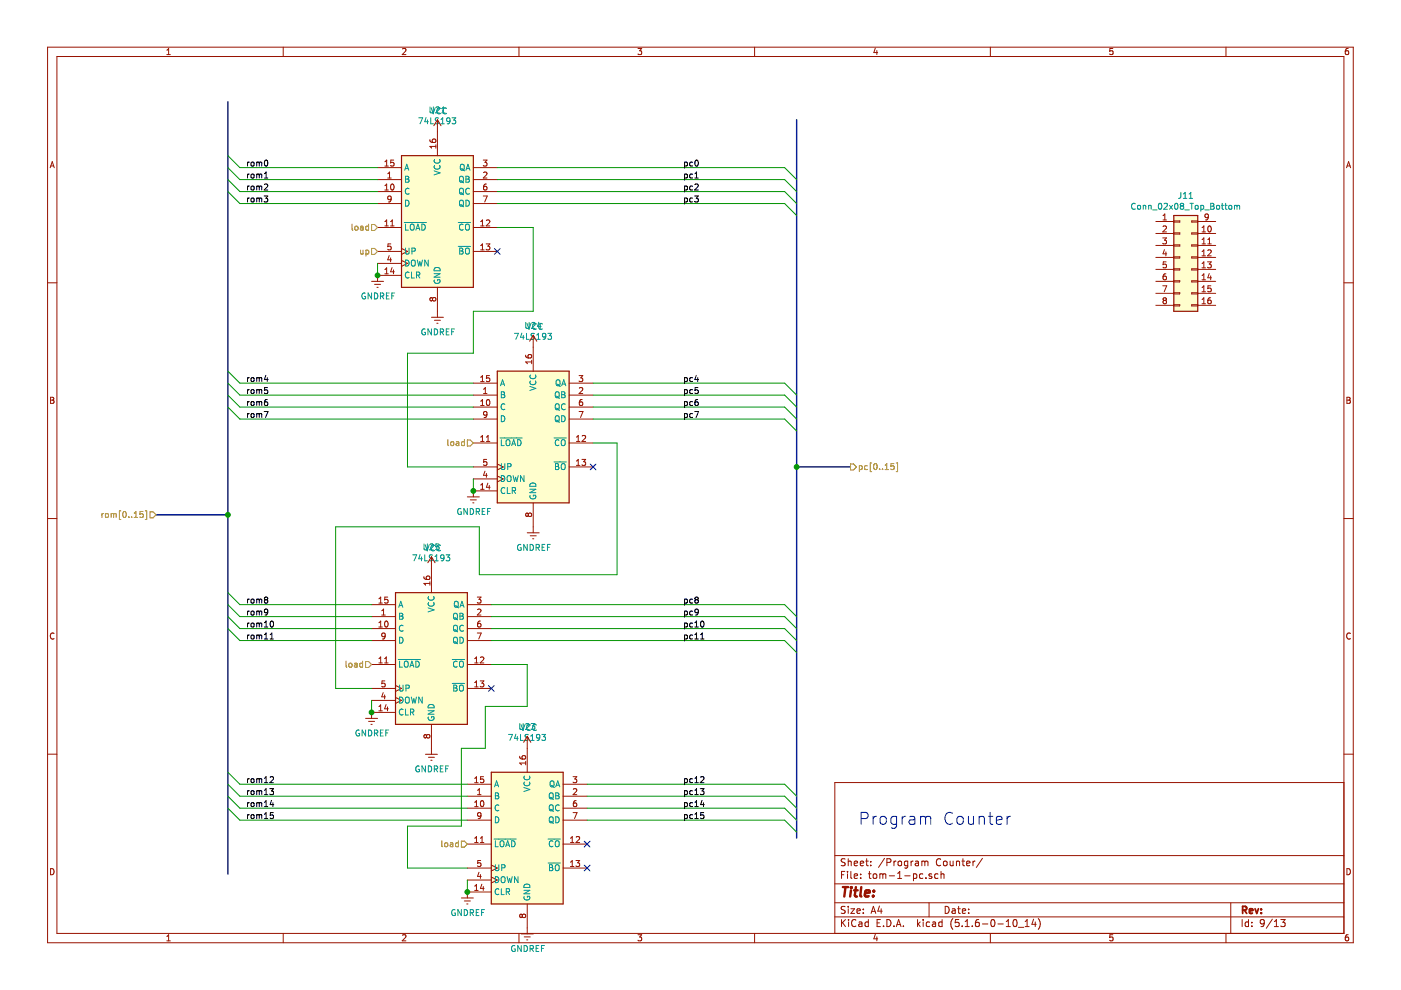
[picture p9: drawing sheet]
<svg xmlns="http://www.w3.org/2000/svg" width="297mm" height="210mm" viewBox="0 0 297 210" stroke-linecap="round" stroke-linejoin="round" font-family="sans-serif">
<path d="M.1 0h297v209.9h-297z" fill-rule="evenodd" fill="#fff" stroke="#fff" stroke-width=".21"/>
<g fill="none" stroke="#981200" stroke-width=".21">
<path d="M10.1 10h276.8v189.9h-276.8zM12.1 12h272.8v185.9h-272.8zM35.4 11.6h.7M35.4 10.6l.4-.3v1.3M60 10v2M85.3 10.4l.5-.1 .3 .3-.8 1h.8M110 10v2M135.3 10.3h.8l-.5 .5 .4 .1v.5l-.2 .2-.5-.2M160 10v2M185.6 10.2l-.3 .9h.8M185.9 10.7v.9M210 10v2"/>
<path d="M235.9 10.3h-.6v.6l.6-.1v.6l-.1 .2-.5-.2M259.9 10v2M285.9 10.3h-.4l-.2 .3-.1 .7 .3 .3 .4-.2v-.6h-.4l-.3 .2M10.6 35.6l.5-1.3 .4 1.3M10.7 35.2h.7M80 38.1h5.1M80 35.5h5.1M81.6 35.2h.7M81.6 34.3l.4-.4v1.3M81.6 39.4l.4-.4v1.3M82.2 37.7h.7M82.2 36.8l.4-.3v1.2"/>
<path d="M82.9 39.1l.2-.1a.67 .67 0 0 1 .5 .7 .67 .67 0 0 1-.5 .6l-.3-.5zM83.5 33.9h-.6l-.1 .6 .5-.1 .3 .3v.3l-.3 .2-.5-.1M91.1 29.6l.2 .4 .4 .2h.6l.1-.6-.2-.1-.5 .1-.1 .4 .3 .2M92.4 30.7v.7M92.4 31h-1.3l.4 .4M92.7 25.4v7.6M92.7 25.4l-.7 1.3M92.7 25.4l.8 1.3M100.4 38.1h5M100.4 35.5h5M102.5 33.9h.8l-.5 .5 .4 .1 .1 .5-.3 .2-.5-.1M102.5 36.6l.5-.1 .3 .3-.8 .9h.8"/>
<path d="M103.1 39h-.2a.79 .79 0 0 0-.1 1.3l.3-.1 .2-.4-.3-.3h-.2l-.3 .3M285.5 35.6l.4-1.3 .5 1.3M285.6 35.2h.6M10.1 60h2M78.8 59.7h2.5M80 40.6h5.1M80 48.2h5.1M80 53.3h5.1M80 55.8h5.1M80 43.2h5.1M81.6 47.9h.7M81.6 58.1h.7"/>
<path d="M81.6 40.3h.7M81.6 47l.4-.4v1.3M81.6 57.1l.4-.3v1.3M82.5 54.2l-.3 .9h.8M82.8 47.9h.8M82.8 54.7v.8M82.8 47l.4-.4v1.3M82.9 51.7h-.6l-.1 .6 .5-.1 .2 .2v.4l-.2 .2-.5-.1M82.9 42.1l-.2 .2h-.4l-.1-.2 .1-.4 .4-.1 .2 .2-.1 .9-.5 .1M83.1 56.7l-.3 .9h.8M83.4 57.2v.9M85.1 58.4h-5.1v1.3"/>
<path d="M85.1 55.2l1.3 .6-1.3 .7M85.1 52.7l1.3 .6-1.3 .6M100.4 40.6h5M100.4 48.2h5M100.4 53.3h5M100.4 43.2h5M101.9 47.9h.7M101.9 53h.7M101.9 47l.4-.4v1.3M101.9 52.1l.4-.4v1.3M102.5 41.6h.8l-.5 1.2M103.1 51.7h.8l-.5 .5 .4 .1 .1 .5-.3 .2-.5-.1"/>
<path d="M103.1 46.8l.5-.2 .3 .4-.8 .9h.8M245.1 47h3.8M245.1 49.5h3.8M245.1 52h3.8M245.1 54.6h3.8M245.1 57.1h3.8M245.1 59.7h3.8M246.5 50.4h.8l-.4 .5 .3 .2 .1 .4-.2 .2-.6-.1M246.6 46.6h.7M246.6 45.7l.4-.3v1.2M246.6 48l.5-.1 .2 .4-.8 .9h.8M246.9 52.9l-.3 .9h.8"/>
<path d="M247.2 58.1h-.2a.79 .79 0 0 0-.2 1.2h.4l.1-.5-.2-.3h-.3l-.2 .3M247.2 53.4v.8M247.2 55.5h-.5l-.1 .6 .5-.1 .2 .3v.3l-.2 .2-.5-.1M248.9 46.8h1.2v.3h-1.2zM248.9 49.4h1.2v.2h-1.2zM248.9 51.9h1.2v.3h-1.2zM248.9 54.5h1.2v.2h-1.2zM248.9 57h1.2v.2h-1.2zM248.9 59.5h1.2v.3h-1.2zM252.7 59.5h1.2v.3h-1.2zM252.7 57h1.2v.2h-1.2zM252.7 51.9h1.2v.3h-1.2z"/>
<path d="M252.7 49.4h1.2v.2h-1.2zM252.7 46.8h1.2v.3h-1.2zM252.7 54.5h1.2v.2h-1.2zM253.9 47h3.8M253.9 49.5h3.8M253.9 52h3.8M253.9 54.6h3.8M253.9 57.1h3.8M253.9 59.7h3.8M254.9 49.2h.7M254.9 48.3l.3-.4v1.3M254.9 50.8l.3-.4v1.3"/>
<path d="M254.9 53.3l.3-.3v1.2M254.9 55.9l.3-.4v1.3M254.9 58.4l.3-.3v1.2M254.9 51.7h.7M254.9 54.2h.7M254.9 56.8h.7M254.9 59.3h.7M256 55.5h.8l-.4 .5 .3 .1 .1 .5-.2 .2-.6-.1M256.1 53.1l.5-.1 .2 .3-.8 .9h.8M256.1 51.7h.7M256.1 50.8l.3-.4v1.3M256.2 48l.2-.1a.67 .67 0 0 1 .4 .6 .67 .67 0 0 1-.4 .7l-.3-.5z"/>
<path d="M256.2 45.9l-.3 .3-.3-.1-.1-.2v-.4l.4-.1 .3 .2-.2 .9-.4 .1M256.4 58l-.3 .9h.8M256.7 58.5v.8M284.9 60h2M79.4 60.3h1.3M79.9 60.9h.3M91.5 67.3h2.5M91.7 63.3l.2-.2h.3l.2 .2v.4l-.2 .1h-.3l-.2-.2M91.7 63.3l-.3-.2-.3 .2v.3l.3 .2 .3-.2M91.7 63.3v.3M92.1 67.9h1.3M92.6 68.5h.3"/>
<path d="M92.7 60.9v6.4M101.9 80l.4-.4v1.3M103.8 79.6h-.6l-.1 .6 .5-.1 .3 .3v.3l-.3 .2-.5-.1M111.5 75.3l.1 .4 .4 .2h.6l.1-.6-.2-.1-.5 .1-.1 .3 .3 .3M112.7 76.4v.7M112.7 76.7h-1.2l.3 .4M113.1 71.1v7.6M113.1 71.1l-.8 1.2M113.1 71.1l.7 1.2M122.8 79.6h.8l-.5 .5 .4 .1 .1 .5-.3 .2-.5-.1M245.1 62.2h3.8M245.1 64.7h3.8"/>
<path d="M246.5 60.6h.9l-.6 1.3M246.8 63.7l-.2 .2v.3l.2 .2h.4l.1-.2v-.3l-.2-.2M246.8 63.7h.3M247.2 63.2l-.4-.1-.1 .2-.1 .1 .2 .3M247.2 63.2v.1M247.2 63.3l.1 .1-.2 .3M248.9 62.1h1.2v.2h-1.2zM248.9 64.6h1.2v.3h-1.2zM252.7 62.1h1.2v.2h-1.2zM252.7 64.6h1.2v.3h-1.2zM253.9 62.2h3.8M253.9 64.7h3.8"/>
<path d="M254.9 61l.3-.4v1.3M254.9 63.5l.3-.4v1.3M254.9 61.9h.7M254.9 64.4h.7M256.7 63.1l-.4 .2-.2 .4v.6l.6 .1 .1-.2-.1-.5-.4-.1-.2 .3M256.7 60.6h-.6v.6l.5-.1 .2 .2v.3l-.2 .3-.5-.2M10.7 84.2h.5l.2 .3-.2 .3 .3 .3-.3 .4h-.5zM10.7 84.8h.5M100.4 83.8h5M100.4 86.3h5M100.4 93.9h5M100.4 99h5"/>
<path d="M100.4 81.2h5M100.4 88.8h5M101.9 85.1l.4-.4v1.3M101.9 92.7l.4-.4v1.3M101.9 86h.7M101.9 93.6h.7M101.9 80.9h.7M102.5 83.4h.8M102.5 82.5l.4-.3v1.2M102.6 87.4l-.1 .4 .1 .2h.4l.3-.2M102.6 87.3h.4l.3 .2-.2 .9-.5 .1M102.6 87.3v.1"/>
<path d="M102.8 99.9l-.3 .9h.8M103.1 93.6h.8M103.1 92.7l.4-.4v1.3M103.2 97.4h-.6l-.1 .6 .5-.1 .3 .2v.3l-.3 .3-.5-.2M103.3 84.8l.1-.1a.67 .67 0 0 1 .5 .6 .67 .67 0 0 1-.5 .7l-.3-.5zM105.4 98.4l1.3 .6-1.3 .6M120.7 83.8h5M120.7 86.3h5M120.7 93.9h5M120.7 99h5M120.7 81.2h5M120.7 88.8h5"/>
<path d="M122.2 93.6h.8M122.2 92.7l.4-.4v1.3M122.2 97.8l.4-.4v1.3M122.2 98.7h.8M122.8 87.3h.8l-.5 1.2M122.8 82.3l.5-.1 .3 .3-.8 .9h.8M123.4 97.4h.8l-.5 .5 .4 .1 .1 .4-.3 .3-.5-.2M123.4 84.7h-.2a.79 .79 0 0 0-.1 1.3l.3-.1 .2-.5-.3-.2h-.2l-.3 .2M123.4 92.5l.5-.2 .3 .4-.8 .9h.8M285.6 84.2h.4l.3 .3-.3 .3 .3 .3-.2 .4h-.5zM285.6 84.8h.4M10.1 109.9h2"/>
<path d="M91.5 118v7.7M91.5 118l-.8 1.3M91.5 118l.7 1.3M99.1 105.4h2.5M99.7 106h1.3M100.2 106.6h.3M100.4 101.5h5M101.9 102.8l.4-.3v1.3M101.9 103.8h.7M103.1 100.4v.8M103.4 102.4l-.3 .9h.8M103.7 102.9v.9"/>
<path d="M105.4 104.1h-5v1.3M105.4 100.9l1.3 .6-1.3 .7M111.8 113h2.5M112 109l-.2-.2-.3 .2v.3l.2 .2 .3-.2M112 109l.2-.2h.3l.2 .2v.4l-.2 .1h-.3l-.2-.2M112 109v.3M112.4 113.6h1.3M112.9 114.2h.3M113.1 106.6v6.4M284.9 109.9h2M11.5 134.3a.58 .58 0 0 0-.8 .5 .58 .58 0 0 0 .8 .6M78.8 130.7h5.1"/>
<path d="M78.8 133.3h5.1M78.8 128.2h5.1M78.8 135.8h5.1M80.3 132.9h.8M80.3 127l.4-.4v1.3M80.3 132l.4-.3v1.2M80.3 139.6l.4-.3v1.3M80.3 127.9h.8M80.9 130.4h.8M80.9 129.5l.4-.4v1.3M81.5 139.6l.4-.3v1.3M81.7 134.8l-.3 .2h-.3l-.2-.2 .1-.5 .4-.1 .3 .3-.2 .9-.4 .1"/>
<path d="M81.7 131.8l.2-.1a.67 .67 0 0 1 .4 .6 .67 .67 0 0 1-.4 .6l-.4-.4zM82.2 126.6h-.6l-.1 .6 .5-.1 .3 .2v.3l-.3 .3-.5-.2M89.9 122.3l.1 .4 .4 .2 .6-.1 .1-.5-.2-.2-.5 .2v.3l.2 .3M91.1 123.3v.8M91.1 123.7h-1.2l.3 .4M99.1 130.7h5.1M99.1 133.3h5.1M99.1 128.2h5.1M99.1 135.8h5.1M100.6 139.6l.4-.3v1.3M101.2 134.2h.8l-.5 1.3M101.2 126.6h.8l-.4 .5 .3 .1 .1 .4-.3 .3-.5-.2"/>
<path d="M101.2 129.3l.5-.2 .3 .4-.8 .9h.8M101.9 139.4l.4-.1 .3 .3-.8 1h.8M101.9 131.7h-.3a.79 .79 0 0 0-.1 1.2h.4l.1-.5-.3-.2h-.2l-.3 .2M286.3 134.3a.58 .58 0 0 0-.8 .5 .58 .58 0 0 0 .8 .6M10.1 159.9h2M77.5 152.3h2.5M78.1 152.9h1.3M78.7 153.6h.2M78.8 140.9h5.1M78.8 146h5.1M78.8 148.5h5.1M80.3 149.8l.4-.4v1.3"/>
<path d="M80.3 140.6h.8M80.3 150.7h.8M81.2 146.9l-.3 .8h.8M81.5 147.3v.9M81.5 140.6h.8M81.6 144.4h-.6l-.1 .6 .5-.1 .3 .2v.3l-.3 .2-.5-.1M81.9 149.4l-.4 .9h.8M82.2 149.9v.8M83.9 151h-5.1v1.3M83.9 147.9l1.2 .6-1.2 .6M83.9 145.3l1.2 .7-1.2 .6M90.2 159.9h2.5"/>
<path d="M90.4 156l.3-.3h.2l.2 .3v.4l-.2 .1h-.2l-.3-.3M90.4 156l-.2-.3-.3 .3v.2l.2 .3 .3-.3M90.4 156v.2M91.5 153.6v6.3M99.1 140.9h5.1M99.1 146h5.1M100.6 144.7l.4-.3v1.2M100.6 140.6h.8M100.6 145.6h.8M101.8 144.4h.8l-.4 .5 .3 .1 .1 .4-.3 .2-.5-.1M111.8 156.1v7.6M111.8 156.1l-.8 1.3"/>
<path d="M111.8 156.1l.7 1.3M284.9 159.9h2M90.8 160.6h1.3M91.3 161.2h.3M99.1 168.8h5.1M99.1 171.4h5.1M99.1 179h5.1M99.1 166.3h5.1M99.1 173.9h5.1M100.6 171h.8M100.6 165l.4-.3v1.2M100.6 170.1l.4-.3v1.2"/>
<path d="M100.6 177.7l.4-.3v1.2M100.6 178.6h.8M100.6 165.9h.8M101.2 168.5h.8M101.2 167.6l.4-.4v1.3M101.9 178.6h.7M101.9 177.7l.3-.3v1.2M102 172.9l-.3 .2-.3-.1-.2-.1 .1-.5 .4-.1 .3 .2-.2 .9-.4 .2M102 169.8h.2a.67 .67 0 0 1 .4 .6 .67 .67 0 0 1-.4 .6 .83 .83 0 0 1-.2-1.2zM102.5 164.7h-.6v.6l.4-.1 .3 .2v.3l-.3 .2-.4-.1M110.2 160.3l.1 .5 .4 .1h.6l.1-.6-.2-.1-.5 .1v.4l.2 .2M111.5 161.4v.8"/>
<path d="M111.5 161.8h-1.3l.3 .4M119.4 168.8h5.1M119.4 171.4h5.1M119.4 179h5.1M119.4 166.3h5.1M119.4 173.9h5.1M120.9 178.6h.8M120.9 177.7l.4-.3v1.2M121.5 164.7h.8l-.4 .5 .3 .1 .1 .4-.3 .2-.5-.1M121.5 172.3h.8l-.5 1.3M121.6 167.3l.4-.1 .3 .4-.8 .9h.8M122.2 169.8h-.3a.79 .79 0 0 0-.1 1.2h.4l.1-.5-.3-.3h-.2l-.2 .3"/>
<path d="M122.2 177.5l.4-.1 .3 .3-.8 .9h.8M284.9 165.9h-107.9v32M10.7 184.2a.65 .65 0 0 1 .8 .6 .65 .65 0 0 1-.8 .7zM35.4 198.5l.4-.3v1.3M35.4 199.5h.7M60 197.9v2M85.3 198.3l.5-.1 .3 .3-.8 1h.8M97.8 190.4h2.6M98.5 191h1.2M99 191.7h.2M99.1 184h5.1M99.1 186.6h5.1"/>
<path d="M100.6 187.9l.4-.4v1.3M100.6 188.8h.8M101.6 184.9l-.4 .9h.8M101.9 185.4v.9M101.9 182.4h-.6l-.1 .7 .5-.2 .3 .3v.3l-.3 .2-.5-.1M102.2 187.5l-.3 .9h.7M102.5 188v.8M104.2 189.1h-5.1v1.3M104.2 185.9l1.2 .7-1.2 .6M104.2 183.4l1.2 .6-1.2 .7M110 197.9v2M110.4 193.8l-.2 .3v.2l.2 .3"/>
<path d="M110.4 194.6h.1M110.4 193.8h.1M110.5 193.8l.2 .3M110.5 198h2.6M110.7 194.1l.3-.3h.2l.3 .3-.1 .3-.2 .2h-.2l-.3-.3M110.7 194.3l-.2 .3M110.7 194.1v.2M111.1 198.6h1.3M111.7 199.3h.2M111.8 191.7v6.3M119.4 184h5.1M120.9 182.8l.4-.4v1.3"/>
<path d="M120.9 183.7h.8M122.1 182.4h.8l-.4 .5 .3 .2 .1 .4-.3 .2-.5-.1M135.3 198.2h.8l-.5 .5 .4 .1v.6l-.2 .1-.5-.1M160 197.9v2M177 194.4h107.9M177 191.4h107.9M177 187.4h107.9M177 181.4h107.9M178.4 185.5h.5M178.4 195v1.5M178.6 195.6l.7 .9M179.1 184.8h-.7v1.5"/>
<path d="M179.2 192.2h-.6l-.3 .2 .2 .4 .6 .3v.4l-.2 .2-.6-.1M179.2 182.1h-.6l-.3 .2 .2 .4 .6 .3v.4l-.2 .2-.6-.1M179.3 195l-.9 .8M179.7 184.8v.1M179.7 185.3v1M179.8 182.1v1.5M179.8 192.2v.1M179.8 192.7v1M179.8 182.7l.2-.1h.4l.1 1M179.9 195v.1M179.9 195.5v1M180.4 192.7h.8l-.8 1h.8"/>
<path d="M180.4 184.8v1.3l.2 .2M181.1 183.1l.7-.2v-.3h-.5l-.2 .2 .1 .7h.6M181.1 185.8l.7-.2v-.3h-.5l-.2 .2 .1 .7h.6M181.5 195.1a.59 .59 0 0 0-.8 0 .59 .59 0 0 0-.1 .7 .56 .56 0 0 0 .2 .6 .56 .56 0 0 0 .7-.1M181.7 193.2l.7-.2-.1-.2-.4-.1-.2 .2 .1 .7h.5M182.1 195.5h.6l.1 1M182.4 183.1l.7-.2-.1-.3h-.4l-.2 .2 .1 .7h.5M182.5 186.1v.2M182.5 185.3v.2M182.8 195.8l-.5 .1-.3 .2 .3 .4 .5-.1M183 193.5v.2M183 192.8v.1"/>
<path d="M183.5 182.6h.6M183.7 182.1v1.3l.4 .2M184.1 195.5h-.4l-.3 .2 .1 .6 .2 .2 .4-.1M184.1 195v1.5M184.1 185.3h.6M184.3 184.8v1.3l.4 .2M184.6 183.4v.2M184.6 182.6v.2M184.7 193.7l.5-1.5 .5 1.5M184.8 193.2h.8M185.2 185.4l.2-.1 .4 .1v.7l-.2 .2-.4-.2zM185.6 198.1l-.3 .9h.8"/>
<path d="M185.9 198.6v.9M186 195.7h.5M186.5 192.1l-.4 1.1h1M186.5 185.4l.5-.1 .2 .2M186.5 185.3v1M186.7 195h-.7v1.5h.7M186.8 192.7v1M187.2 185.5l.2-.2h.4v1M187.2 185.5v.8M187.3 196.3v.2M187.5 182l-1.2 1.9M188 195a.76 .76 0 0 1 .9 .7 .76 .76 0 0 1-.9 .8z"/>
<path d="M188 182.9l.8-.1 .1-.2-.1-.4-.2-.1h-.6v1.5M188.5 185.7h1.2M189.5 196.3v.2M189.5 182.6v1M190 182.6l-.5 .3M190 196.5l.5-1.5 .5 1.5M190.2 196h.7M190.3 186.3h.9M190.3 185.2l.5-.4v1.5M190.5 182.7l.2-.1 .4 .1v.7l-.2 .2-.4-.2zM191.5 196.3v.2M191.8 185.7h1.2"/>
<path d="M192.5 182.6v1.2l-.3 .3-.4-.1M192.5 182.6h-.5l-.3 .3 .1 .5 .2 .2 .5-.1M193.2 182.6v1M193.6 182.6l-.4 .3M193.7 185.3h.4l.3 .2-.1 .6-.2 .2-.4-.1M193.7 185.3v1.5M194.1 182.6h.6v1M194.5 195v1.5M194.7 195.9l.4 .6M194.7 182.9l-.5 .1-.2 .2 .2 .4 .5-.1M195.1 195.5l-.6 .5M195.5 182.7l.4-.1 .2 .2"/>
<path d="M195.5 182.6v1M195.7 185.3h-.5l-.3 .2 .1 .6 .2 .2 .5-.1M195.7 195v.1M195.7 195.5v1M196.1 182.8l.2-.2h.4v1M196.1 182.8v.8M196.3 186.1v.2M197 191.4v3M197.1 195.5h-.4l-.3 .2v.6l.3 .2 .4-.1M197.5 185.3h-.3l-.2 .2v.2l.5 .1v.4h-.5M197.7 195.5h.6l.1 1M198.4 195.8l-.7 .3 .2 .4 .5-.1"/>
<path d="M198.9 185.3h-.5l-.2 .2 .1 .7h.6M199.4 182.2a.59 .59 0 0 0-.7 0 .59 .59 0 0 0-.2 .7 .56 .56 0 0 0 .3 .6 .56 .56 0 0 0 .6-.1M199.5 185.4l.2-.1h.4v1M199.5 184.8v1.5M199.7 195.5h-.4l-.3 .2 .1 .6 .2 .2 .4-.1M199.7 195v1.5M200.1 182.7l.2-.1 .4 .1v.7l-.2 .2-.4-.2zM200.4 192.2a.75 .75 0 0 1 .8 .7 .75 .75 0 0 1-.8 .8zM201.4 182.6l.1 .9 .4 .1 .2-.2M201.9 192.8h.6v.9M202 194.8a1.71 1.71 0 0 0 0 2.2M202.1 182.6v1"/>
<path d="M202.5 193l-.5 .1-.2 .2 .2 .4 .5-.1M202.8 182.7l.2-.1h.4v1M202.8 182.6v1M203 192.7h.6M203.2 192.2v1.3l.4 .2M203.3 195h-.7l-.1 .7 .7-.1 .2 .2-.1 .5-.2 .2-.6-.2M203.9 182.6h.6M204 196.3v.2M204 193.2l.7-.2v-.2l-.5-.1-.2 .2 .1 .7h.6M204.2 182.1v1.3l.3 .2M204.6 196.5h.9M204.6 195.4l.5-.4v1.5"/>
<path d="M204.9 183.1l.8-.2-.1-.3h-.4l-.3 .2 .1 .7h.6M205.4 193.5v.2M205.4 192.8v.1M206.1 196.3v.2M206.3 182.6v1M206.7 182.6l-.4 .3M207.5 195h-.4a1.16 1.16 0 0 0-.2 1.4l.5 .1 .2-.2v-.5l-.2-.3-.5 .1-.1 .2M208.3 195.9h1.1M208.3 182l-1.3 1.9M210 197.9v2M210.3 195h.1a.8 .8 0 0 1 .6 .7 .8 .8 0 0 1-.6 .8 1 1 0 0 1-.1-1.5zM211.6 195.9h1.1"/>
<path d="M213.3 196.5h.9M213.3 195.4l.5-.4v1.5M215 195h.1a.8 .8 0 0 1 .6 .7 .8 .8 0 0 1-.6 .8 .97 .97 0 0 1-.1-1.5zM215.9 196.6h1.2M217.4 196.5h.8M217.4 195.4l.4-.4v1.5M219.1 194.9l-.3 1.1h.9M219.5 195.5v1M220.1 194.8a1.71 1.71 0 0 1 0 2.2M235.9 198.2h-.6v.6l.6-.1v.7l-.1 .1-.5-.1M259.9 197.9v2M260.9 191.4v6.5"/>
<path d="M263.4 195v1.5M264.7 195.5h-.4l-.3 .2 .1 .7h.6M264.7 195v1.5M265.4 196.3v.2M265.4 195.5v.2M268.1 195.6l-.3 .3-.5-.1-.1-.2v-.4l.3-.2h.3l.3 .2a1.01 1.01 0 0 1-.5 1.3h-.3M269.8 194.9l-1.3 1.9M270.2 196.5h.9M270.2 195.4l.4-.4v1.5M271.6 195h.9l-.5 .5 .4 .2v.6l-.2 .2-.6-.2M285.6 184.2a.65 .65 0 0 1 .7 .6 .65 .65 0 0 1-.7 .7zM285.9 198.2h-.4l-.2 .3-.1 .7 .3 .3 .4-.1v-.7h-.4l-.3 .2"/>
</g>
<path d="M263.5 193l.7-.1 .1-.2-.1-.4-.2-.1h-.5v1.5M263.8 193l.5 .7M264.9 193.2l.7-.2-.1-.2-.4-.1-.2 .2 .1 .7h.5M266.1 192.7l.4 1 .3-1M267.4 193.5v.2M267.4 192.8v.1" fill="none" stroke="#981200" stroke-width=".38"/>
<path d="M178.7 188.1h1.1M179.3 188.1l-.3 2M180.4 188.8l-.2 1.3M180.5 188.1v.2M180.5 188.1l.1 .1-.1 .1M181.1 188.8h.7M181.5 188.1l-.3 1.7 .1 .2 .4 .1M182.6 188.1l-.2 1.7 .2 .3M183.4 189.4l1-.2-.1-.4h-.5l-.4 .2v1h.8M185.1 189.9v.2M185.3 188.8l.1 .1-.2 .1M185.3 188.8l-.1 .2" fill="none" stroke="#981200" stroke-width=".51"/>
<g fill="#fffecd" stroke="#fffecd" stroke-width=".25">
<path d="M248.9 45.7h5v20.3h-5z" fill-rule="evenodd"/>
<path d="M85.1 33h15.3v27.9h-15.3z" fill-rule="evenodd"/>
<path d="M104.2 163.7h15.2v28h-15.2z" fill-rule="evenodd"/>
<path d="M105.4 78.7h15.3v27.9h-15.3z" fill-rule="evenodd"/>
<path d="M83.9 125.7h15.2v27.9h-15.2z" fill-rule="evenodd"/>
</g>
<path d="M85.1 33h15.3v27.9h-15.3zM248.9 45.7h5v20.3h-5zM105.4 78.7h15.3v27.9h-15.3zM83.9 125.7h15.2v27.9h-15.2zM104.2 163.7h15.2v28h-15.2z" fill="none" stroke="#981200" stroke-width=".25"/>
<g fill="none" stroke="#009596" stroke-width=".21">
<path d="M85.8 36.1l.4-1.3 .5 1.3M85.9 35.7h.6M86 37.4h.4l.3 .2-.3 .4 .3 .2-.1 .4h-.6zM86 38h.4M88.8 25h.8l-.5 1.2M90.3 24.9l-.2 .9h.7M90.6 25.4v.8M91.2 22.7v1l.2 .2h.3l.2-.2v-1M91.3 25v1.2h.6M91.4 22.9l.5 1.2 .4-1.2M92 36.2l1.3 .5-1.3 .4M92.2 35.1a.56 .56 0 0 0 .5 .8 .56 .56 0 0 0 .5-.8"/>
<path d="M92.2 33.8a.56 .56 0 0 0 .5 .8 .56 .56 0 0 0 .5-.8M92.4 22.8l.5-.1 .2 .3-.7 .9h.7M93 25.1l-.5-.1-.2 .1 .1 .4 .5 .3 .1 .2-.2 .2h-.5M93.4 23a.56 .56 0 0 0-.8 .5 .56 .56 0 0 0 .8 .5M93.5 26.2h.7M93.5 25.3l.4-.3v1.2M93.6 23.9h.8M93.6 23l.4-.3v1.2M94 24l.3 .1 .4-.1M94.7 23a.59 .59 0 0 0-.8 .2 .59 .59 0 0 0 .1 .8M95.4 25.5l-.2 .3-.4-.1-.1-.6 .5-.1 .2 .2v.7l-.2 .3h-.4M95.8 25h.8l-.4 .5 .4 .1v.5l-.2 .1-.6-.1"/>
<path d="M97.5 37.5l.2-.1a.44 .44 0 0 1 .6 .4l-.1 .7-.5 .1-.2-.1zM97.6 38.3l.7 .5M97.6 35l.3-.2a.44 .44 0 0 1 .5 .5v.6l-.5 .2-.3-.2zM97.8 35.8l.7 .4M98.8 37.4h.4l.3 .2-.3 .4 .3 .2-.1 .4h-.6zM98.8 38h.4M98.8 36.1l.4-1.3 .4 1.3M98.9 35.7h.6M85.7 47.2h4.7M86 42.4a.64 .64 0 0 1 .7 .7 .64 .64 0 0 1-.7 .6zM86 52.6v1l.2 .3 .4-.1 .1-.2v-1M86 55.1a.64 .64 0 0 1 .7 .7 .64 .64 0 0 1-.7 .6z"/>
<path d="M86 47.5v1.3h.6M86.7 40a.56 .56 0 0 0-.8 .5 .56 .56 0 0 0 .8 .5M86.7 57.8a.56 .56 0 0 0-.8 .5 .56 .56 0 0 0 .8 .5M87 47.7l.3-.2a.45 .45 0 0 1 .5 .5l-.1 .6-.4 .2-.3-.2zM87.3 57.7v1.2h.6M87.3 55.3l.2-.2a.44 .44 0 0 1 .5 .5v.6l-.5 .2-.2-.2zM87.3 53.3l.6-.1 .1-.5-.7-.1v1.3M88.2 48.8l.4-1.3 .4 1.3M88.3 48.4h.6M88.3 58.3h.6l.1-.5-.7-.1v1.2M88.5 55.1l.3 1.3 .2-.9 .3 .9 .3-1.3M88.6 58.3l.4 .6"/>
<path d="M89.4 47.5a.64 .64 0 0 1 .8 .7 .64 .64 0 0 1-.8 .6zM90.8 55.1v1.3l-.7-1.3v1.3M92 58h1.3l-1.3 .8h1.3M92.1 59.4a.57 .57 0 0 0 .6 .7 .57 .57 0 0 0 .5-.8h-.4v.3M92.2 56.8a.67 .67 0 0 1 .8-.1 .67 .67 0 0 1 .3 .7h-1.3zM97.2 47.2h2.6M97.2 52.2h2.6M97.5 42.6l.2-.2a.44 .44 0 0 1 .6 .5l-.1 .6-.5 .2-.2-.2zM97.5 40.1l.2-.2a.44 .44 0 0 1 .6 .4l-.1 .7-.5 .2-.2-.2zM97.5 52.6l.6 .1v.3l-.2 .2 .3 .2-.1 .4-.6 .1zM97.5 53.2h.4M97.6 40.9l.7 .4"/>
<path d="M97.6 43.4l.7 .4M98.2 47.6a.56 .56 0 0 0-.7 .1 .56 .56 0 0 0 0 .8l.3 .3 .4-.1M98.7 47.7l.3-.2a.44 .44 0 0 1 .5 .5v.6l-.5 .2-.3-.2zM98.7 52.8l.3-.2a.44 .44 0 0 1 .5 .4v.7l-.5 .2-.3-.2zM98.8 42.4a.64 .64 0 0 1 .7 .7 .64 .64 0 0 1-.7 .6zM99.5 40a.56 .56 0 0 0-.8 .5 .56 .56 0 0 0 .8 .5M240.7 43.2a.56 .56 0 0 0-.8 .5 .56 .56 0 0 0 .8 .5M241.3 43.6l.5 .1-.1 .6-.3 .1-.2-.3zM242.4 43.7l.5-.1v.8M242.4 43.5v.9M243.5 43.7l.5-.1 .1 .8M243.5 43.5v.9"/>
<path d="M244.4 44.5h.9M245.7 43.2l.2-.1a.67 .67 0 0 1 .4 .6 .67 .67 0 0 1-.4 .7l-.3-.5zM246.8 43.2l.5-.1 .2 .4-.8 .9h.8M248 43.5l.6 .9M248.6 43.5l-.6 .9M249.1 43.2l.2-.1a.69 .69 0 0 1 .5 .6 .69 .69 0 0 1-.5 .7l-.3-.5zM250.4 40.8l-.1 1.1-.4 .2M250.5 43.7l-.3 .2v.2l.3 .3 .3-.1 .2-.2v-.2l-.3-.2M250.5 43.7l-.3-.3 .3-.3h.2l.3 .3-.3 .3M250.5 43.7h.2M250.9 42.1h.7M250.9 41.2l.4-.4v1.3"/>
<path d="M251.2 44.5h1M252.1 42.1h.7M252.1 41.2l.4-.4v1.3M252.3 43.1h.7M252.7 43.1v1.3M253.4 43.7l.5-.1v.7l-.5-.1zM254.6 43.6l.4-.1 .2 .3-.1 .5h-.5M254.6 43.5v1.3M255.4 44.5h1M256.7 43.1l.6 .1 .1 .3-.3 .2 .3 .2-.1 .4-.6 .1zM256.7 43.7h.4M258 43.6l.3-.1 .3 .3-.1 .5-.5-.1z"/>
<path d="M258.9 43.5h.5M259.1 43.1v1.1l.3 .2M259.7 43.5h.5M259.9 43.1v1.1l.3 .2M260.6 43.7l.2-.2 .3 .2-.1 .6-.4-.1zM261.7 43.7l.4-.2 .2 .2M261.7 43.5v.9M262.3 43.7l.1-.2 .4 .1v.8M262.3 43.7v.7M77.4 62.2a.59 .59 0 0 0-.7 .6 .59 .59 0 0 0 .7 .5l.1-.4h-.2M78.8 62.1v1.3l-.8-1.3v1.3M79.4 62.1a.64 .64 0 0 1 .7 .7 .64 .64 0 0 1-.7 .6z"/>
<path d="M80.7 62.8l.6-.1v-.5l-.6-.1v1.3M80.9 62.8l.5 .6M81.9 62.7h.4M82.5 62.1h-.6v1.3h.6M83.1 62.7h.4M83.7 62.1h-.6v1.3M90.1 69.8a.59 .59 0 0 0-.7 .6 .59 .59 0 0 0 .7 .6l.1-.5h-.3M91.5 69.7v1.3l-.8-1.3v1.3M92.1 69.7a.64 .64 0 0 1 .7 .7 .64 .64 0 0 1-.7 .6zM93.4 70.4l.6-.1v-.4l-.6-.2v1.3M93.6 70.4l.5 .6M94.6 70.3h.4"/>
<path d="M95.2 69.7h-.6v1.3h.6M95.8 70.3h.4M96.4 69.7h-.6v1.3M109.1 70.7h.8l-.5 1.2M110.6 70.6l-.2 .9h.7M110.9 71.1v.8M111.5 68.4v1l.2 .2h.3l.2-.2v-1M111.6 70.7v1.2h.6M111.7 68.6l.5 1.2 .4-1.2M112.5 79.5a.56 .56 0 0 0 .5 .8 .56 .56 0 0 0 .5-.8M112.7 68.5l.5-.1 .3 .3-.8 .9h.8M113.3 70.7h-.5l-.2 .1 .1 .4 .6 .3v.2l-.2 .2h-.5"/>
<path d="M113.7 68.7a.56 .56 0 0 0-.8 .5 .56 .56 0 0 0 .8 .5M113.8 71.9h.7M113.8 71l.4-.3v1.2M114.2 68.3l-.3 .9h.8M114.5 68.8v.8M115 68.7a.56 .56 0 0 0-.8 .5 .56 .56 0 0 0 .8 .5M115.7 71.2l-.2 .3-.4-.1v-.6l.4-.1 .2 .2v.7l-.2 .3h-.4M116.1 70.7h.8l-.4 .5 .4 .1v.5l-.2 .1-.6-.1M106 92.9h4.7M106.1 81.8l.5-1.3 .4 1.3M106.2 81.4h.7M106.3 83.1h.4l.3 .2-.3 .4 .3 .2-.1 .4h-.6z"/>
<path d="M106.3 88.1a.64 .64 0 0 1 .7 .7 .64 .64 0 0 1-.7 .6zM106.3 93.2v1.3h.6M106.3 98.3v1l.3 .3 .3-.1 .1-.2v-1M106.3 83.7h.4M107 85.7a.56 .56 0 0 0-.8 .5 .56 .56 0 0 0 .8 .5M107.3 93.4l.3-.2a.45 .45 0 0 1 .5 .4l-.1 .7-.4 .2-.3-.2zM107.6 99l.7-.1v-.5l-.7-.1v1.3M108.5 94.5l.4-1.3 .4 1.3M108.6 94.1h.6M109.8 93.2a.64 .64 0 0 1 .7 .7 .64 .64 0 0 1-.7 .6zM112.3 81.9l1.3 .5-1.3 .4M112.5 80.8a.56 .56 0 0 0 .5 .8 .56 .56 0 0 0 .5-.8"/>
<path d="M117.5 92.9h2.6M117.5 97.9h2.6M117.8 85.8l.2-.2a.44 .44 0 0 1 .6 .4l-.1 .7-.5 .2-.2-.2zM117.8 83.2l.2-.1a.44 .44 0 0 1 .6 .4l-.1 .7-.5 .1-.2-.1zM117.8 88.3l.2-.2a.44 .44 0 0 1 .6 .5l-.1 .6-.5 .2-.2-.2zM117.8 98.3l.6 .1v.2l-.2 .3 .3 .2-.1 .4-.6 .1zM117.8 98.9h.4M118 89.1l.6 .4M118 84l.6 .5M118 80.7l.2-.2a.44 .44 0 0 1 .5 .5v.6l-.5 .2-.2-.2zM118 86.6l.6 .4M118.1 81.5l.7 .4"/>
<path d="M118.5 93.3a.56 .56 0 0 0-.7 .1 .56 .56 0 0 0 0 .8l.3 .3 .4-.1M119 93.4l.3-.2a.44 .44 0 0 1 .5 .4v.7l-.5 .2-.3-.2zM119 98.5l.3-.2a.44 .44 0 0 1 .5 .4v.7l-.5 .2-.3-.2zM119.1 83.1h.4l.3 .2-.3 .4 .3 .2-.1 .4h-.6zM119.1 83.7h.4M119.1 88.1a.64 .64 0 0 1 .7 .7 .64 .64 0 0 1-.7 .6zM119.1 81.8l.4-1.3 .5 1.3M119.2 81.4h.6M119.8 85.7a.56 .56 0 0 0-.8 .5 .56 .56 0 0 0 .8 .5M87.5 117.6h.9l-.6 1.3M89.1 117.6l-.3 .9h.8M89.4 118.1v.8"/>
<path d="M89.9 115.3v1.1l.2 .2h.3l.2-.2v-1.1M90.1 117.6v1.3h.5M90.2 115.5l.4 1.3 .4-1.3M91.2 115.5l.5-.2 .2 .4-.8 .9h.8M91.7 117.7l-.5-.1-.1 .2v.4l.6 .2v.3l-.2 .2h-.5M92.1 115.7a.56 .56 0 0 0-.8 .5 .56 .56 0 0 0 .8 .5M92.2 118l.4-.4v1.3M92.2 118.9h.7M93 115.3h-.6v.6l.4-.1 .3 .3v.3l-.3 .2-.4-.1M93.4 115.7a.56 .56 0 0 0-.8 .5 .56 .56 0 0 0 .8 .5M94.1 118.2l-.2 .2h-.3l-.1-.6 .4-.2 .2 .3v.7l-.2 .3h-.3M94.6 117.6h.8l-.5 .5 .4 .1v.6l-.2 .1-.5-.1"/>
<path d="M97.7 107.9a.59 .59 0 0 0-.7 .6 .59 .59 0 0 0 .7 .5l.1-.5h-.2M99.1 107.8v1.3l-.7-1.3v1.3M99.7 107.8a.64 .64 0 0 1 .7 .6 .64 .64 0 0 1-.7 .7zM101 108.5l.6-.1v-.5l-.6-.1v1.3M101.2 108.5l.5 .6M102.2 108.4h.4M102.8 107.8h-.6v1.3h.6M103.4 108.4h.4M104 107.8h-.6v1.3M106.3 100.8a.64 .64 0 0 1 .7 .7 .64 .64 0 0 1-.7 .6zM107 103.5a.56 .56 0 0 0-.8 .5 .56 .56 0 0 0 .8 .5M107.6 103.4v1.2h.6"/>
<path d="M107.6 101l.2-.2a.44 .44 0 0 1 .6 .5l-.1 .6-.5 .2-.2-.2zM108.6 104h.6l.1-.5-.7-.1v1.2M108.8 100.8l.3 1.3 .2-.9 .3 .9 .3-1.3M108.9 104l.4 .6M110.4 115.5a.59 .59 0 0 0-.7 .6 .59 .59 0 0 0 .7 .5l.1-.4h-.2M111.1 100.8v1.3l-.7-1.3v1.3M111.8 115.4v1.3l-.8-1.3v1.3M112.3 103.7h1.3l-1.3 .8h1.3M112.4 115.4a.64 .64 0 0 1 .7 .7 .64 .64 0 0 1-.7 .6zM112.4 105a.57 .57 0 0 0 .6 .8 .57 .57 0 0 0 .5-.8h-.4v.2M112.5 102.5a.67 .67 0 0 1 .8-.1 .67 .67 0 0 1 .3 .7h-1.3zM113.7 116.1l.6-.1v-.4l-.6-.2v1.3"/>
<path d="M113.9 116.1l.5 .6M114.9 116h.4M115.5 115.4h-.6v1.3h.6M116.1 116h.4M116.7 115.4h-.6v1.3M84.4 139.8h4.7M84.5 128.8l.5-1.3 .4 1.3M84.7 128.4h.6M84.7 130h.5l.2 .3-.2 .3 .3 .3-.2 .3-.6 .1zM84.7 135.1a.64 .64 0 0 1 .8 .6 .64 .64 0 0 1-.8 .7zM84.7 130.6h.5M85.5 132.7a.56 .56 0 0 0-.8 .5 .56 .56 0 0 0 .8 .5"/>
<path d="M90.8 128.9l1.2 .4-1.2 .4M90.9 126.5a.56 .56 0 0 0 .5 .8 .56 .56 0 0 0 .5-.8M90.9 127.7a.56 .56 0 0 0 .5 .8 .56 .56 0 0 0 .5-.8M95.9 139.8h2.6M96.2 135.3l.2-.2a.44 .44 0 0 1 .6 .4l-.1 .7-.5 .2-.2-.2zM96.2 130.2l.2-.2a.44 .44 0 0 1 .6 .5l-.1 .6-.5 .2-.2-.2zM96.2 132.7l.2-.1a.44 .44 0 0 1 .6 .4l-.1 .7-.5 .1-.2-.1zM96.4 131l.6 .4M96.4 127.7l.2-.2a.44 .44 0 0 1 .6 .4l-.1 .7-.5 .2-.2-.2zM96.4 133.5l.6 .5M96.4 136.1l.6 .4M96.6 128.5l.6 .4"/>
<path d="M97.5 130h.4l.3 .3-.3 .3 .4 .3-.2 .3-.6 .1zM97.5 135.1a.64 .64 0 0 1 .8 .6 .64 .64 0 0 1-.8 .7zM97.5 130.6h.4M97.5 128.8l.4-1.3 .5 1.3M97.6 128.4h.7M98.3 132.7a.56 .56 0 0 0-.8 .5 .56 .56 0 0 0 .8 .5M76.2 154.9a.59 .59 0 0 0-.8 .5 .59 .59 0 0 0 .8 .6v-.5h-.2M77.5 154.8v1.2l-.7-1.2v1.2M78.1 154.8a.64 .64 0 0 1 .7 .6 .64 .64 0 0 1-.7 .6zM79.4 155.4l.6-.1v-.4l-.6-.1v1.2M79.7 155.4l.4 .6M80.7 155.4h.4"/>
<path d="M81.2 154.8h-.5v1.2h.5M81.8 155.4h.4M82.4 154.8h-.6v1.2M84.7 145.3v1l.3 .2h.3l.2-.2v-1M84.7 147.8a.64 .64 0 0 1 .8 .6 .64 .64 0 0 1-.8 .7zM84.7 140.2v1.2h.6M85.5 150.5a.56 .56 0 0 0-.8 .5 .56 .56 0 0 0 .8 .5M85.8 140.4l.2-.2a.45 .45 0 0 1 .5 .4v.7l-.5 .1-.2-.1zM86 150.3v1.3h.6M86 148l.2-.2a.44 .44 0 0 1 .6 .4l-.1 .7-.5 .2-.2-.2zM86.1 145.9h.6v-.5l-.6-.1v1.2M86.9 141.4l.4-1.2 .4 1.2"/>
<path d="M87 151l.6-.1 .1-.4-.7-.2v1.3M87 141.1h.6M87.2 147.8l.3 1.3 .2-.9 .3 .9 .3-1.3M87.3 151l.4 .6M88.2 140.2a.64 .64 0 0 1 .7 .6 .64 .64 0 0 1-.7 .6zM89.5 147.8v1.3l-.7-1.3v1.3M90.8 150.7h1.2l-1.2 .7h1.2M90.8 152a.57 .57 0 0 0 .6 .8 .57 .57 0 0 0 .5-.8h-.4v.2M90.9 149.5a.67 .67 0 0 1 .8-.1 .67 .67 0 0 1 .3 .7h-1.2zM95.9 144.9h2.6M96.2 145.3l.6 .1 .1 .2-.3 .3 .3 .2-.1 .4h-.6zM96.2 145.9h.4"/>
<path d="M96.9 140.3a.56 .56 0 0 0-.7 .1 .56 .56 0 0 0 0 .7l.4 .3 .3-.1M97.5 140.4l.2-.2a.44 .44 0 0 1 .6 .4l-.1 .7-.5 .1-.2-.1zM97.5 145.4l.2-.1a.44 .44 0 0 1 .6 .4l-.1 .6-.5 .2-.2-.2zM107.8 155.7h.9l-.6 1.3M109.4 155.7l-.3 .9h.8M109.7 156.1v.9M110.2 153.4v1l.2 .3h.3l.2-.3v-1M110.4 155.7v1.3h.5M110.5 153.6l.4 1.3 .4-1.3M111.5 153.5l.5-.1 .2 .4-.8 .9h.8M112 155.8l-.4-.1-.2 .1v.5l.6 .2v.3l-.2 .2-.5-.1M112.4 153.7a.56 .56 0 0 0-.8 .5 .56 .56 0 0 0 .8 .6"/>
<path d="M112.5 157h.8M112.5 156.1l.4-.4v1.3M112.6 153.4h.8l-.4 .5 .3 .1 .1 .4-.2 .3-.6-.2M113.7 153.7a.56 .56 0 0 0-.8 .5 .56 .56 0 0 0 .8 .6M114.4 156.3l-.2 .2h-.3l-.1-.7 .4-.1 .2 .3v.7l-.2 .2-.3 .1M114.9 155.7h.8l-.5 .5 .4 .1v.6l-.2 .1-.5-.1M88.9 162.5a.59 .59 0 0 0-.8 .5 .59 .59 0 0 0 .8 .6v-.5h-.2M90.2 162.4v1.3l-.7-1.3v1.3M90.8 162.4a.64 .64 0 0 1 .7 .6 .64 .64 0 0 1-.7 .7zM92.1 163.1l.6-.1v-.5l-.6-.1v1.3M92.4 163.1l.4 .6M93.4 163h.4"/>
<path d="M93.9 162.4h-.5v1.3h.5M94.5 163h.4M95.1 162.4h-.6v1.3M104.7 177.9h4.7M104.9 166.8l.4-1.2 .4 1.2M105 166.5h.6M105 168.1h.5l.2 .3-.2 .3 .3 .2-.2 .4-.6 .1zM105 173.2a.64 .64 0 0 1 .8 .6 .64 .64 0 0 1-.8 .7zM105 178.3v1.2h.6M105 168.7h.5M105.8 170.8a.56 .56 0 0 0-.8 .5 .56 .56 0 0 0 .8 .5M106.1 178.4l.2-.1a.45 .45 0 0 1 .6 .4l-.1 .6-.5 .2-.2-.2z"/>
<path d="M107.2 179.5l.4-1.2 .4 1.2M107.3 179.2h.6M108.5 178.3a.64 .64 0 0 1 .7 .6 .64 .64 0 0 1-.7 .6zM111.1 167l1.2 .4-1.2 .4M111.2 165.8a.56 .56 0 0 0 .5 .8 .56 .56 0 0 0 .5-.8M111.2 164.5a.56 .56 0 0 0 .5 .8 .56 .56 0 0 0 .5-.8M116.2 177.9h2.6M116.5 170.8l.3-.2a.44 .44 0 0 1 .5 .5l-.1 .6-.4 .2-.3-.2zM116.5 168.3l.3-.2a.44 .44 0 0 1 .5 .4l-.1 .7-.4 .2-.3-.2zM116.5 173.4l.3-.2a.44 .44 0 0 1 .5 .4l-.1 .7-.4 .2-.3-.2zM116.7 169.1l.6 .4M116.7 165.7l.2-.1a.44 .44 0 0 1 .6 .4l-.1 .7-.5 .1-.2-.1z"/>
<path d="M116.7 171.6l.6 .4M116.7 174.1l.6 .5M116.9 166.5l.6 .5M117.2 178.4a.56 .56 0 0 0-.7 .1 .56 .56 0 0 0 0 .7l.4 .3 .3-.1M117.8 178.4l.2-.1a.44 .44 0 0 1 .6 .4l-.1 .6-.5 .2-.2-.2zM117.8 168.1h.5l.2 .3-.2 .3 .3 .2-.2 .4-.6 .1zM117.8 168.7h.5M117.8 173.2a.64 .64 0 0 1 .8 .6 .64 .64 0 0 1-.8 .7zM117.8 166.8l.5-1.2 .4 1.2M118 166.5h.6M118.6 170.8a.56 .56 0 0 0-.8 .5 .56 .56 0 0 0 .8 .5M96.5 192.9a.59 .59 0 0 0-.7 .6 .59 .59 0 0 0 .7 .6l.1-.5h-.3"/>
<path d="M97.8 192.9v1.2l-.7-1.2v1.2M98.4 192.9a.64 .64 0 0 1 .7 .6 .64 .64 0 0 1-.7 .6zM99.7 193.5l.7-.1v-.4l-.7-.1v1.2M100 193.5l.4 .6M101 193.5h.4M101.6 192.9h-.6v1.2h.6M102.1 193.5h.4M102.7 192.9h-.6v1.2M105 183.3v1.1l.3 .2h.3l.2-.2v-1.1M105 185.9a.64 .64 0 0 1 .8 .6 .64 .64 0 0 1-.8 .6zM105.8 188.5a.56 .56 0 0 0-.8 .5 .56 .56 0 0 0 .8 .6M106.3 188.4v1.3h.6"/>
<path d="M106.3 186.1l.3-.2a.44 .44 0 0 1 .5 .4l-.1 .7-.4 .1-.3-.1zM106.4 184l.6-.1v-.4l-.6-.2v1.3M107.3 189.1l.6-.1 .1-.5-.7-.1v1.3M107.5 185.9l.3 1.2 .2-.9 .3 .9 .3-1.2M107.6 189.1l.4 .6M109.8 185.9v1.2l-.7-1.2v1.2M111.1 188.8h1.2l-1.2 .7h1.2M111.1 190.1a.57 .57 0 0 0 .6 .7 .57 .57 0 0 0 .5-.8h-.4v.3M111.2 187.5a.67 .67 0 0 1 .8 0 .67 .67 0 0 1 .3 .7h-1.2zM116.2 183h2.6M116.5 183.3l.6 .2 .1 .2-.3 .2 .3 .3-.1 .4h-.6zM116.5 183.9h.4"/>
<path d="M117.8 183.5l.2-.2a.44 .44 0 0 1 .6 .5l-.1 .6-.5 .2-.2-.2zM109.2 200.5a.59 .59 0 0 0-.8 .6 .59 .59 0 0 0 .8 .6v-.5h-.2M110.5 200.5v1.2l-.7-1.2v1.2M111.1 200.5a.64 .64 0 0 1 .7 .6 .64 .64 0 0 1-.7 .6zM112.4 201.1l.7-.1v-.4l-.7-.1v1.2M112.7 201.1l.4 .6M113.7 201.1h.4M114.2 200.5h-.5v1.2h.5M114.8 201.1h.4M115.4 200.5h-.6v1.2"/>
</g>
<path d="M48.3 21.6v163.7M168.9 25.4v152.3M168.9 99h11.4M33.1 109.2h15.2" fill="none" stroke="#011996" stroke-width=".3"/>
<g fill="none" stroke="#009300" stroke-width=".21">
<path d="M48.3 38.1l2.6 2.5h29.1M48.3 33l2.6 2.5h29.1M48.3 35.5l2.6 2.6h29.1M105.4 35.5h61l2.5 2.6M105.4 38.1h61l2.5 2.5M48.3 40.6l2.6 2.6h29.1M80 55.8v2.6M105.4 40.6h61l2.5 2.6M105.4 48.2h7.7v17.8h-12.7v8.9h-14v24.1h14M105.4 43.2h61l2.5 2.5M48.3 78.7l2.6 2.5h49.5M48.3 81.2l2.6 2.6h49.5"/>
<path d="M48.3 83.8l2.6 2.5h49.5M48.3 86.3l2.6 2.5h49.5M125.7 83.8h40.7l2.5 2.5M125.7 93.9h5.1v28h-29.2v-10.2h-30.4v34.3h7.6M125.7 81.2h40.7l2.5 2.6M125.7 86.3h40.7l2.5 2.5M125.7 88.8h40.7l2.5 2.6M100.4 101.5v2.6M48.3 125.7l2.6 2.5h27.9M48.3 128.2l2.6 2.5h27.9M48.3 130.7l2.6 2.6h27.9M48.3 133.3l2.6 2.5h27.9"/>
<path d="M104.2 128.2h62.2l2.5 2.5M104.2 130.7h62.2l2.5 2.6M104.2 133.3h62.2l2.5 2.5M104.2 135.8h62.2l2.5 2.6M78.8 148.5v2.5M104.2 140.9h7.6v8.9h-8.9v8.9h-5.1v16.5h-11.4v8.8h12.7M48.3 163.7l2.6 2.6h48.2M48.3 166.3l2.6 2.5h48.2M48.3 168.8l2.6 2.6h48.2M48.3 171.4l2.6 2.5h48.2M124.5 166.3h41.9l2.5 2.5M124.5 168.8h41.9l2.5 2.6"/>
<path d="M124.5 171.4h41.9l2.5 2.5M124.5 173.9h41.9l2.5 2.5M99.1 186.6v2.5"/>
</g>
<g fill="none" stroke="#969400" stroke-width=".21">
<path d="M74.6 47.5v1.1l.2 .2M75.4 48h.3l.2 .2-.1 .5-.3 .1-.3-.2zM76.4 48h.5l.1 .8M76.4 53l.1 .8 .5-.1M77 48.3l-.6 .2v.2h.6M77 53v.9M77.6 53.1l.3-.1 .3 .3-.1 .5h-.5M77.6 53v1.3M78.1 48h-.3l-.3 .2 .2 .5h.4M78.1 47.5v1.3M78.8 47.6h.6l.6 .6-.6 .7h-.6zM78.8 52.7h.6l.6 .6-.6 .6h-.6z"/>
<path d="M95 93.2v1.1l.1 .2M95.7 93.7l.3-.1 .2 .3-.1 .5-.3 .1-.3-.2zM96.8 93.7h.4l.1 .8M97.3 94l-.6 .2 .1 .2h.5M98.5 93.7l-.4-.1-.3 .3 .2 .5h.5M98.5 93.2v1.3M99.1 93.3h.6l.7 .6-.7 .7h-.6zM180.3 98.4h.7l.6 .6-.6 .6h-.7zM182.2 98.7v1.3M182.2 98.8l.4-.1 .2 .3-.1 .5h-.5M183.9 98.8l-.4-.1-.2 .3 .1 .5h.5M184.8 98.2h-.3v1.8h.3"/>
<path d="M185.3 98.4l.2-.1a.67 .67 0 0 1 .5 .6 .67 .67 0 0 1-.5 .7l-.3-.5zM186.5 99.4v.2M187.1 99.4v.2M187.7 99.6h.7M187.7 98.6l.3-.3v1.3M189.5 98.3h-.6v.6l.1-.1 .5 .1v.5l-.2 .2-.4-.2M190 98.2h.3v1.8h-.3M21.6 108.9v.8M22 108.9l-.4 .2M22.4 109l.2-.1 .4 .1-.1 .7-.5-.1zM23.6 109l.3-.1 .2 .2M23.6 108.9v.8"/>
<path d="M24.1 109.1l.2-.2h.3v.8M24.1 109.1v.6M25.6 108.3h-.3v1.8h.3M26.2 108.6l.1-.2a.67 .67 0 0 1 .5 .7 .67 .67 0 0 1-.5 .6l-.3-.5zM27.3 109.6v.1M27.9 109.6v.1M28.4 109.7h.8M28.4 108.8l.4-.4v1.3M30.3 108.4h-.6v.7l.4-.2 .3 .3v.3l-.3 .2-.4-.1M30.8 108.3h.3v1.8h-.3M31.8 108.5h.7l.6 .7-.6 .6h-.7zM73.4 140.2v1.1l.2 .1"/>
<path d="M74.1 140.7l.3-.1 .2 .2-.1 .6h-.3l-.2-.2zM75.2 140.7h.5v.7M75.7 140.9l-.6 .2 .1 .3h.5M76.9 140.7l-.4-.1-.2 .2 .1 .6h.5M76.9 140.2v1.2M77.5 140.3h.6l.7 .6-.7 .6h-.6zM93.7 178.3v1l.2 .2M94.4 178.7h.3l.3 .2-.2 .6h-.3l-.2-.2zM95.5 178.7h.5v.8M96 179l-.6 .2 .1 .3h.5M97.2 178.7h-.4l-.2 .2 .1 .6h.5M97.2 178.3v1.2"/>
<path d="M97.8 178.3h.7l.6 .7-.6 .6h-.7z"/>
</g>
<g fill="none" stroke="#000" stroke-width=".21">
<path d="M52.5 34.4v.8M52.5 36.9v.8M52.5 39.4v.9M52.9 39.4l-.4 .3M52.9 36.9l-.4 .2M52.9 34.4l-.4 .2M53.3 34.5l.2-.1 .3 .1-.1 .7-.4-.1zM53.3 37l.2-.1 .3 .1-.1 .7-.4-.1zM53.3 39.6l.2-.2 .3 .2-.1 .6h-.4zM54.4 34.4v.8M54.4 36.9v.8M54.4 39.4v.9"/>
<path d="M54.4 39.6l.4-.2 .2 .2M54.4 37l.4-.1 .2 .2M54.4 34.5l.4-.1 .2 .1M55 34.5v.7M55 37.1v.6M55 39.6v.7M55 34.5l.1-.1h.4v.8M55 37.1l.1-.2 .4 .1v.7M55 39.6l.1-.2 .4 .1v.8M56.1 36.8l.3-.3v1.2M56.1 39.1l.4-.1 .3 .4-.8 .9h.8M56.1 37.7h.7"/>
<path d="M56.2 34.1l.2-.2a.69 .69 0 0 1 .4 .7 .69 .69 0 0 1-.4 .6l-.3-.5zM145.1 39.5l.4-.1 .2 .3-.1 .5h-.5M145.1 37l.4-.1 .2 .2-.1 .6h-.5M145.1 34.4h.4l.2 .2-.1 .6h-.5M145.1 34.4v1.2M145.1 36.9v1.3M145.1 39.4v1.3M146.8 39.5l-.3-.1-.3 .3 .2 .5h.4M146.8 37l-.3-.1-.3 .2 .2 .6h.4M146.8 34.4h-.3l-.3 .2 .2 .6h.4M147.3 39.1l.5-.1 .3 .4-.8 .9h.8M147.3 37.7h.8"/>
<path d="M147.3 36.8l.4-.3v1.2M147.4 34.1l.2-.2a.67 .67 0 0 1 .5 .7 .67 .67 0 0 1-.5 .6l-.3-.5zM52.5 42v.8M52.9 42l-.4 .2M53.3 42.1l.2-.1 .3 .1-.1 .7-.4-.1zM54.4 42v.8M54.4 42.1l.4-.1 .2 .2M55 42.2v.6M55 42.2l.1-.2h.4v.8M56 41.6h.8l-.4 .4 .3 .2v.6l-.7-.1M145.1 42h.4l.2 .2-.1 .6h-.5M145.1 42v1.3"/>
<path d="M146.8 42h-.3l-.3 .2 .2 .6h.4M147.3 41.6h.8l-.5 .4 .4 .2 .1 .4-.3 .2-.5-.1M56.4 79.6l-.3 .9h.7M147.6 79.6l-.3 .9h.8M52.5 80.1v.8M52.5 82.6v.8M52.5 85.1v.9M52.5 87.7v.8M52.9 85.1l-.4 .3M52.9 82.6l-.4 .2M52.9 80.1l-.4 .2M52.9 87.7l-.4 .2"/>
<path d="M53.3 80.2l.2-.1 .3 .1-.1 .7-.4-.1zM53.3 82.7l.2-.1 .3 .1-.1 .7-.4-.1zM53.3 85.3l.2-.2 .3 .2-.1 .6h-.4zM53.3 87.7h.3l.3 .2v.4l-.3 .2-.4-.2zM54.4 80.1v.8M54.4 82.6v.8M54.4 85.1v.9M54.4 87.7v.8M54.4 85.3l.4-.2 .2 .2M54.4 82.7l.4-.1 .2 .2M54.4 80.2l.4-.1 .2 .1M54.4 87.8l.4-.1 .2 .2"/>
<path d="M55 80.2v.7M55 82.8v.6M55 85.3v.7M55 87.9v.6M55 80.2l.1-.1h.4v.8M55 82.8l.1-.2 .4 .1v.7M55 85.3l.1-.2 .4 .1v.8M55 87.9l.1-.2h.4v.8M56 87.3h.8l-.5 1.2M56.7 84.7l-.4 .1-.2 .5v.6h.6v-.6l-.4-.1-.2 .2M56.7 80.1v.8M56.7 82.2h-.6v.6l.1-.1h.5v.6l-.2 .1-.4-.1"/>
<path d="M145.1 85.2l.4-.1 .2 .3-.1 .5h-.5M145.1 82.7l.4-.1 .2 .2-.1 .6h-.5M145.1 80.1h.4l.2 .2-.1 .6h-.5M145.1 87.7h.4l.2 .2-.1 .6h-.5M145.1 80.1v1.2M145.1 82.6v1.3M145.1 85.1v1.3M145.1 87.7v1.3M146.8 85.2l-.3-.1-.3 .3 .2 .5h.4M146.8 82.7l-.3-.1-.3 .2 .2 .6h.4M146.8 80.1h-.3l-.3 .2 .2 .6h.4M146.8 87.7h-.3l-.3 .2 .2 .6h.4"/>
<path d="M147.3 87.3h.8l-.5 1.2M147.9 84.7l-.4 .1-.2 .5 .1 .6h.5l.2-.1-.2-.5-.3-.1-.3 .2M147.9 80.1v.8M148 82.2h-.6l-.1 .6 .5-.1 .3 .2v.3l-.3 .2-.5-.1M52.5 127v.9M52.5 129.6v.8M52.5 132.1v.8M52.5 134.6v.9M52.9 132.1l-.4 .2M52.9 129.6l-.4 .2M52.9 127l-.4 .3M52.9 134.6l-.4 .3"/>
<path d="M53.3 132.2l.2-.1 .3 .1-.1 .7-.4-.1zM53.3 127.2l.2-.2 .3 .2-.1 .6-.4-.1zM53.3 129.7l.2-.1 .3 .1-.1 .7-.4-.1zM53.3 134.8l.2-.2 .3 .2-.1 .6h-.4zM54.4 132.2l.4-.1 .2 .2M54.4 127v.9M54.4 129.6v.8M54.4 132.1v.8M54.4 134.6v.9M54.4 129.7l.4-.1 .2 .1M54.4 127.2l.4-.2 .2 .2M54.4 134.8l.4-.2 .2 .2"/>
<path d="M55 132.3l.1-.2 .4 .1v.7M55 127.2v.7M55 129.7v.7M55 132.3v.6M55 134.8v.7M55 127.2l.1-.2 .4 .1v.8M55 129.7l.1-.1h.4v.8M55 134.8l.1-.2 .4 .1v.8M56.1 132.9h.7M56.1 132l.3-.3v1.2M56.1 134.6l.3-.4v1.3M56.1 135.5h.7"/>
<path d="M56.3 127.2l-.2-.3 .2-.3 .4 .1v.3l-.2 .2M56.3 127.2l-.2 .2v.2l.2 .3 .4-.1 .1-.2-.1-.3-.2-.1M56.3 127.2h.2M56.8 129.7l-.3 .2h-.3l-.1-.6 .4-.2 .3 .3-.1 .7-.2 .3h-.3M57.3 135.5h.7M57.3 134.6l.3-.4v1.3M57.4 131.8l.2-.1a.67 .67 0 0 1 .4 .6 .67 .67 0 0 1-.4 .6l-.3-.4zM145.1 132.2l.4-.1 .2 .2-.1 .6h-.5M145.1 129.6h.4l.2 .2-.1 .6h-.5M145.1 127.1l.4-.1 .2 .3-.1 .5h-.5M145.1 134.7l.4-.1 .2 .3-.1 .5h-.5M145.1 127v1.3"/>
<path d="M145.1 129.6v1.2M145.1 132.1v1.3M145.1 134.6v1.3M146.8 132.2l-.3-.1-.3 .2 .2 .6h.4M146.8 129.6h-.3l-.3 .2 .2 .6h.4M146.8 127.1l-.3-.1-.3 .3 .2 .5h.4M146.8 134.7l-.3-.1-.3 .3 .2 .5h.4M147.3 132.9h.8M147.3 135.5h.8M147.3 132l.4-.3v1.2M147.3 134.6l.4-.4v1.3M147.6 127.2l-.3 .2v.2l.3 .3 .3-.1 .2-.2v-.2l-.3-.2"/>
<path d="M147.6 127.2l-.3-.3 .3-.3h.2l.3 .3-.3 .3M147.6 127.2h.2M148.1 129.7l-.3 .2h-.4l-.1-.2 .1-.4 .4-.2 .3 .3-.2 .9-.5 .1M148.5 135.5h.8M148.5 134.6l.4-.4v1.3M148.7 131.8l.1-.1a.69 .69 0 0 1 .5 .6 .69 .69 0 0 1-.5 .6l-.3-.4zM52.5 165.1v.8M52.5 167.6v.9M52.5 170.2v.8M52.5 172.7v.9M52.9 165.1l-.4 .2M52.9 170.2l-.4 .2"/>
<path d="M52.9 172.7l-.4 .3M52.9 167.6l-.4 .3M53.3 165.2l.2-.1 .3 .1-.1 .7-.4-.1zM53.3 167.8l.2-.2 .3 .2-.1 .6h-.4zM53.3 170.3l.2-.1 .3 .1-.1 .7-.4-.1zM53.3 172.9l.2-.2 .3 .2-.1 .6-.4-.1zM54.4 165.1v.8M54.4 167.6v.9M54.4 170.2v.8M54.4 172.7v.9M54.4 165.2l.4-.1 .2 .2M54.4 170.3l.4-.1 .2 .2"/>
<path d="M54.4 172.9l.4-.2 .2 .2M54.4 167.8l.4-.2 .2 .2M55 165.3v.6M55 167.8v.7M55 170.4v.6M55 172.9v.7M55 165.3l.1-.2 .4 .1v.7M55 167.8l.1-.2 .4 .1v.8M55 170.4l.1-.2h.4v.8M55 172.9l.1-.2 .4 .1v.8M56.1 165l.3-.3v1.2M56.1 167.6l.3-.4v1.3"/>
<path d="M56.1 170.1l.3-.3v1.2M56.1 172.6l.3-.3v1.3M56.1 165.9h.7M56.1 171h.7M56.1 173.6h.7M56.1 168.5h.7M57.2 167.2h.8l-.4 .5 .3 .1v.6l-.1 .1-.6-.1M57.3 164.8l.5-.1 .2 .3-.8 .9h.8M57.6 169.7l-.3 .9h.7M57.9 170.2v.8M57.9 172.3h-.6v.6l.2-.1 .4 .1v.5l-.1 .2-.5-.2M145.1 165.2l.4-.1 .2 .2-.1 .6h-.5"/>
<path d="M145.1 170.2h.4l.2 .2-.1 .6h-.5M145.1 172.8l.4-.1 .2 .3-.1 .5h-.5M145.1 165.1v1.3M145.1 167.6v1.3M145.1 170.2v1.3M145.1 172.7v1.3M145.1 167.7l.4-.1 .2 .3-.1 .5h-.5M146.8 170.2h-.3l-.3 .2 .2 .6h.4M146.8 167.7l-.3-.1-.3 .3 .2 .5h.4M146.8 165.2l-.3-.1-.3 .2 .2 .6h.4M146.8 172.8l-.3-.1-.3 .3 .2 .5h.4M147.3 165.9h.8"/>
<path d="M147.3 171h.8M147.3 173.6h.8M147.3 165l.4-.3v1.2M147.3 167.6l.4-.4v1.3M147.3 170.1l.4-.3v1.2M147.3 172.6l.4-.3v1.3M147.3 168.5h.8M148.5 167.2h.8l-.5 .5 .4 .1-.1 .6h-.6M148.5 164.8l.5-.1 .3 .3-.8 .9h.8M148.8 169.7l-.3 .9h.8M149.1 170.2v.8M149.2 172.3h-.6l-.1 .6 .2-.1 .4 .1 .1 .5-.2 .2-.5-.2"/>
</g>
<g fill="none" stroke="#0327cd" stroke-width=".21">
<path d="M182.6 173.6h.9a.68 .68 0 0 0 .6-.7 .68 .68 0 0 0-.6-.7h-.9v2.6M185.1 173.1v1.7M185.9 173.1l-.5 .1-.3 .4M186.7 173.3a.69 .69 0 0 1 .7-.2 .69 .69 0 0 1 .5 .5v.7a.68 .68 0 0 1-.6 .5 .68 .68 0 0 1-.7-.5zM190.1 173.2l-.7-.1-.5 .5v.7l.2 .4 .3 .1 .7-.1M190.1 173.1v2a.71 .71 0 0 1-1.1 .4M191.3 173.1v1.7M192 173.1l-.5 .1-.2 .4M192.9 173.2l.2-.1 .7 .1 .2 .2v1.4M194 173.7l-.9 .1a.49 .49 0 0 0-.4 .5 .49 .49 0 0 0 .4 .5l.9-.1M195.2 173.3a.61 .61 0 0 1 1 .1M195.2 173.1v1.7"/>
<path d="M196.2 173.4a.62 .62 0 0 1 1-.2l.1 1.6M196.2 173.4v1.4M201.9 172.5a1.03 1.03 0 0 0-1.2 0 1.03 1.03 0 0 0-.3 1.2 .95 .95 0 0 0 .4 1 .95 .95 0 0 0 1.1-.2M203.1 173.2a.69 .69 0 0 1 1.1 .4v.7a.7 .7 0 0 1-.6 .5 .7 .7 0 0 1-.7-.5v-.7zM205.3 173.1l.1 1.6a.66 .66 0 0 0 1-.2M206.4 173.1v1.7M207.6 173.3a.66 .66 0 0 1 1-.1l.1 .2v1.4M207.6 173.1v1.7M209.5 173.1h1M209.9 172.2v2.2l.1 .3 .5 .1M211.2 173.9l1.3-.2-.2-.5-.7-.1-.4 .3 .2 1.3 .2 .1 .7-.1M213.5 173.1v1.7"/>
<path d="M214.3 173.1l-.5 .1-.3 .4"/>
</g>
<g fill="#009300" stroke="#009300" stroke-width=".21">
<circle cx="100.4" cy="104.1" r=".51"/>
<circle cx="78.8" cy="151" r=".51"/>
<circle cx="99.1" cy="189.1" r=".51"/>
<circle cx="48.3" cy="109.2" r=".51"/>
<circle cx="168.9" cy="99" r=".51"/>
<circle cx="80" cy="58.4" r=".51"/>
</g>
<path d="M104.8 52.7l1.2 1.2M106 52.7l-1.2 1.2M125.1 98.4l1.3 1.2M126.4 98.4l-1.3 1.2M103.6 145.4l1.2 1.2M104.8 145.4l-1.2 1.2M123.9 178.4l1.2 1.2M125.1 178.4l-1.2 1.2M123.9 183.4l1.2 1.3M125.1 183.4l-1.2 1.3" fill="none" stroke="#011996" stroke-width=".21"/>
</svg>
